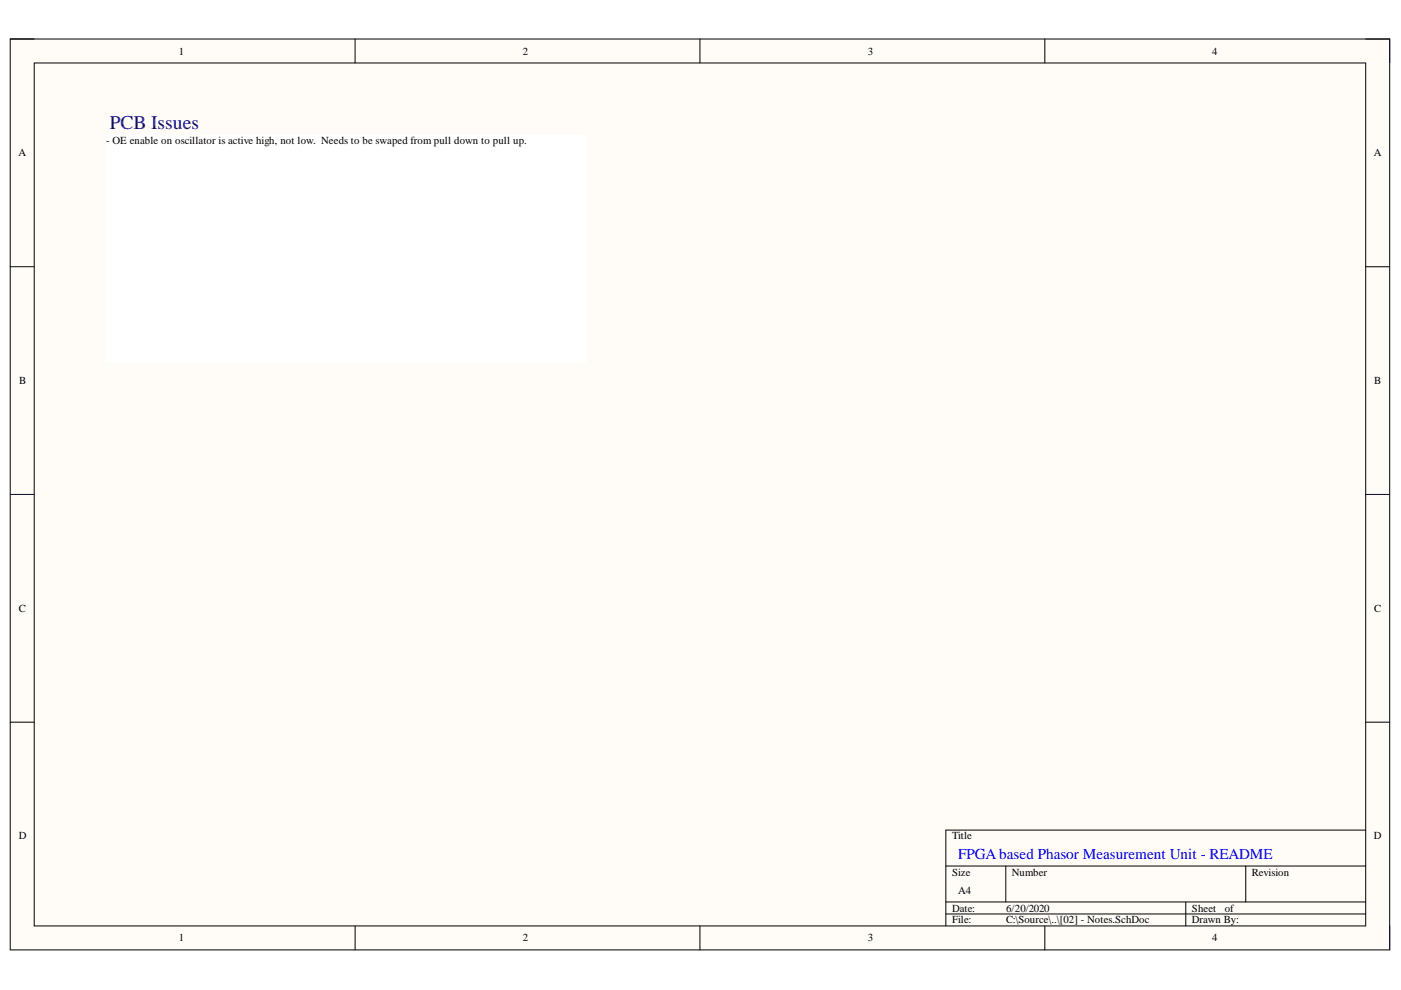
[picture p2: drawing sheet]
<svg xmlns="http://www.w3.org/2000/svg" width="297mm" height="210mm" viewBox="0 0 297 210" stroke-linecap="round" stroke-linejoin="round" font-family="sans-serif">
<defs><g id="words">
<text font-size="4.1" fill="#000080" x="23.3" y="27.4">PCB Issues</text>
<text font-size="3.2" fill="#00f" x="203.1" y="182.1">FPGA based Phasor Measurement Unit - README</text>
<g font-size="2.3">
<text x="37.9" y="11.6">1</text>
<text x="110.8" y="11.6">2</text>
<text x="184" y="11.6">3</text>
<text x="257" y="11.6">4</text>
<text x="3.9" y="33.1">A</text>
<text x="22.5" y="30.6">- OE enable on oscillator is active high, not low. Needs to be swaped from pull down to pull up.</text>
<text x="291.3" y="33.1">A</text>
<text x="4.1" y="81.4">B</text>
<text x="291.4" y="81.4">B</text>
<text x="4" y="129.7">C</text>
<text x="291.4" y="129.7">C</text>
<text x="4" y="178">D</text>
<text x="201.9" y="178">Title</text>
<text x="291.3" y="178">D</text>
<text x="201.9" y="185.7">Size</text>
<text x="214.6" y="185.7">Number</text>
<text x="265.4" y="185.7">Revision</text>
<text x="203.1" y="189.5">A4</text>
<text x="201.9" y="193.3">Date:</text>
<text x="201.9" y="195.8">File:</text>
<text x="213.3" y="193.3">6/20/2020</text>
<text x="213.3" y="195.8">C:\Source\..\[02] - Notes.SchDoc</text>
<text x="252.7" y="193.3">Sheet</text>
<text x="252.7" y="195.8">Drawn By:</text>
<text x="259.7" y="193.3">of</text>
<text x="37.9" y="199.6">1</text>
<text x="110.8" y="199.6">2</text>
<text x="184" y="199.6">3</text>
<text x="257" y="199.6">4</text>
</g>
</g></defs>
<path d="M2.2 8.3h292.4v193.1h-292.4z" fill-rule="evenodd" fill="#fffcf8"/>
<path d="M2.2 8.3h292.4v193.1h-292.4z" fill="none" stroke="#000" stroke-width=".21"/>
<path d="M7.3 13.4h282.3v182.9h-282.3z" fill-rule="evenodd" fill="#fffcf8"/>
<g fill="none" stroke="#000" stroke-width=".21">
<path d="M2.2 8.3h5.1M7.3 13.4h282.3v182.9h-282.3zM75.3 8.3v5M148.4 8.3v5M221.5 8.3v5.1M289.6 8.3h5v5.1M2.2 56.6h5.1M289.6 56.6h5M2.2 104.8h5.1M289.6 104.8h5M2.2 153.1h5.1M289.6 153.1h5"/>
<path d="M289.6 176h-89.1v20.3M75.3 196.3v5.1M148.4 196.3v5.1M200.5 183.6h89.1M200.5 191.2h89.1M200.5 193.8h89.1M213.3 183.6v7.6M221.5 196.3v5.1M251.4 191.2v5.1M264.1 183.6v7.6M294.6 196.3v5.1"/>
</g>
<path d="M22.5 28.6h101.7v48.3h-101.7z" fill-rule="evenodd" fill="#fff"/>
<path d="M22.5 28.6h101.7v48.3h-101.7z" fill="none" stroke="#fff" stroke-width=".21"/>
<use href="#words"/>
</svg>
